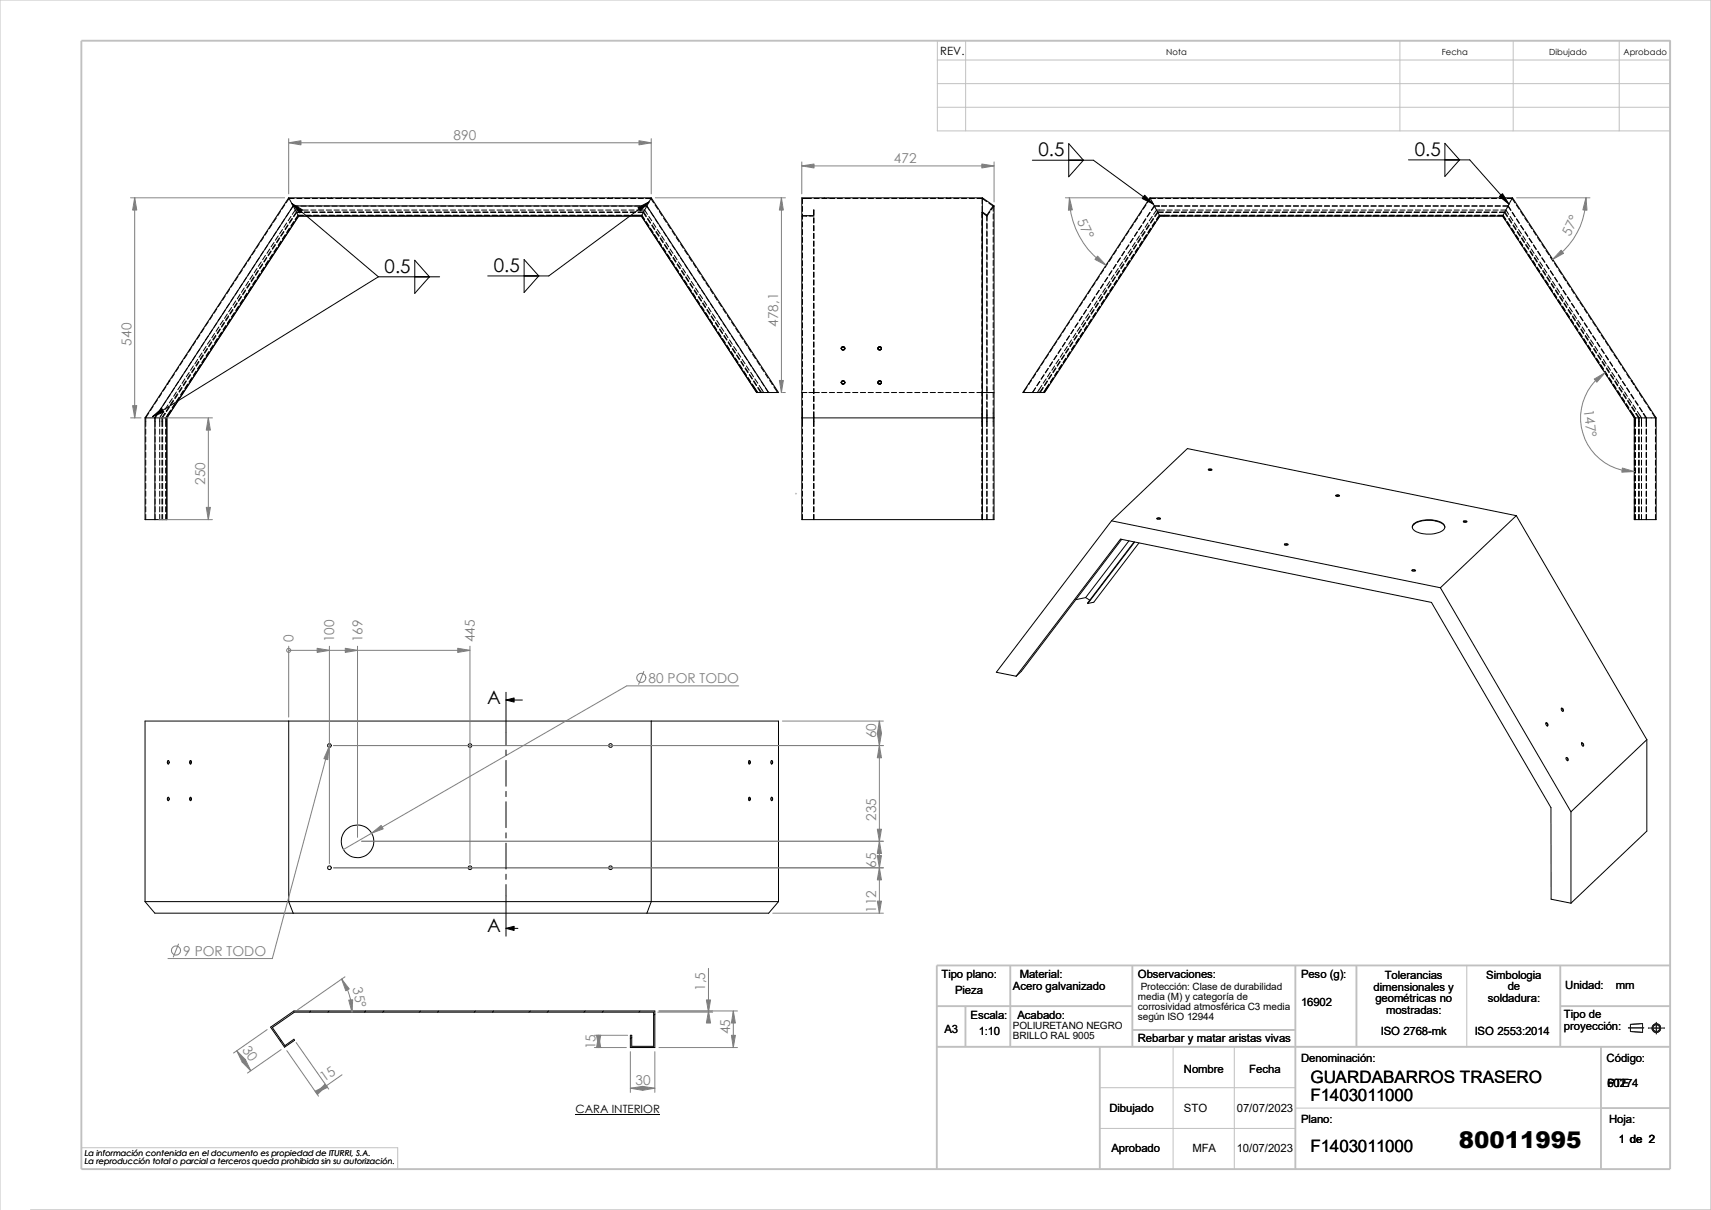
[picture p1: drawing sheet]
<svg xmlns="http://www.w3.org/2000/svg" width="420mm" height="297mm" viewBox="0 0 420 297" stroke-linecap="round" stroke-linejoin="round" font-family="sans-serif">
<defs><g id="words">
<text font-size="5.6" x="358.1" y="281.8">80011995</text>
<g font-size="4.6">
<text x="254.9" y="38.4">0.5</text>
<text x="347.3" y="38.3">0.5</text>
<text x="94.4" y="67">0.5</text>
<text x="121.2" y="66.8">0.5</text>
<text x="119.6" y="172.7">A</text>
<text x="119.6" y="228.8">A</text>
</g>
<g font-size="4.2">
<text x="321.7" y="265.9">GUARDABARROS TRASERO</text>
<text x="321.7" y="270.2">F1403011000</text>
<text x="321.7" y="282.8">F1403011000</text>
</g>
<text font-size="3.4" fill="#808080" x="264.3" y="54.3" transform="rotate(65 264.3 54.3)">57°</text>
<g font-size="3.3" fill="#808080">
<text x="111.3" y="34.4">890</text>
<text x="219.4" y="40">472</text>
<text x="385.4" y="58.1" transform="rotate(-64 385.4 58.1)">57°</text>
<text x="191" y="80.2" transform="rotate(-90 191 80.2)">478,1</text>
<text x="32.3" y="84.8" transform="rotate(-90 32.3 84.8)">540</text>
<text x="388.7" y="100.6" transform="rotate(83 388.7 100.6)">147°</text>
<text x="50.3" y="119.1" transform="rotate(-90 50.3 119.1)">250</text>
<text x="72.1" y="157.7" transform="rotate(-90 72.1 157.7)">0</text>
<text x="82" y="157.7" transform="rotate(-90 82 157.7)">100</text>
<text x="88.9" y="157.7" transform="rotate(-90 88.9 157.7)">169</text>
<text x="116.5" y="157.7" transform="rotate(-90 116.5 157.7)">445</text>
<text x="159.2" y="167.6">80 POR TODO</text>
<text x="215.1" y="181.2" transform="rotate(-90 215.1 181.2)">60</text>
<text x="215.1" y="201.5" transform="rotate(-90 215.1 201.5)">235</text>
<text x="215.1" y="213.1" transform="rotate(-90 215.1 213.1)">65</text>
<text x="215.1" y="224" transform="rotate(-90 215.1 224)">112</text>
<text x="45" y="234.6">9 POR TODO</text>
<text x="86.5" y="242.6" transform="rotate(77 86.5 242.6)">35°</text>
<text x="173.1" y="243.2" transform="rotate(-90 173.1 243.2)">1,5</text>
<text x="59.3" y="257.7" transform="rotate(55 59.3 257.7)">30</text>
<text x="146.1" y="257.6" transform="rotate(-90 146.1 257.6)">15</text>
<text x="179.2" y="253.9" transform="rotate(-90 179.2 253.9)">45</text>
<text x="79.6" y="265.6" transform="rotate(-35 79.6 265.6)">15</text>
<text x="156" y="266.4">30</text>
</g>
<g font-size="2.8">
<text x="230.8" y="13.6">REV.</text>
<text x="231.1" y="239.9">Tipo plano:</text>
<text x="250.3" y="239.9">Material:</text>
<text x="279.3" y="239.9">Observaciones:</text>
<text x="319.4" y="239.9">Peso (g):</text>
<text x="234.4" y="244.1">Pieza</text>
<text x="248.6" y="243">Acero galvanizado</text>
<text x="337.2" y="243.2">dimensionales y</text>
<text x="337.6" y="246">geométricas no</text>
<text x="339.9" y="240.3">Tolerancias</text>
<text x="364.8" y="240.2">Simbologia</text>
<text x="365.2" y="245.9">soldadura:</text>
<text x="370.1" y="243">de</text>
<text x="384.2" y="242.7">Unidad:</text>
<text x="396.6" y="242.7">mm</text>
<text x="238.3" y="250">Escala:</text>
<text x="249.7" y="250">Acabado:</text>
<text x="319.4" y="246.9">16902</text>
<text x="340.2" y="248.8">mostradas:</text>
<text x="383.9" y="250">Tipo de</text>
<text x="231.8" y="253.4">A3</text>
<text x="240.2" y="254">1:10</text>
<text x="279.3" y="255.7">Rebarbar y matar aristas vivas</text>
<text x="338.9" y="254">ISO 2768-mk</text>
<text x="362" y="254">ISO 2553:2014</text>
<text x="383.9" y="252.8">proyección:</text>
<text x="290.6" y="263.4">Nombre</text>
<text x="306.7" y="263.4">Fecha</text>
<text x="319.4" y="260.6">Denominación:</text>
<text x="394.4" y="260.6">Código:</text>
<text x="394.5" y="266.9">60274</text>
<text x="394.5" y="266.9">PTE</text>
<text x="141.3" y="273.3">CARA INTERIOR</text>
<text x="272.3" y="273">Dibujado</text>
<text x="290.6" y="273">STO</text>
<text x="303.6" y="273">07/07/2023</text>
<text x="319.4" y="275.8">Plano:</text>
<text x="395" y="275.8">Hoja:</text>
<text x="397.4" y="280.6">1 de 2</text>
<text x="272.8" y="282.8">Aprobado</text>
<text x="292.7" y="282.8">MFA</text>
<text x="303.6" y="282.8">10/07/2023</text>
</g>
<g font-size="2.5">
<text x="279.3" y="245.6">media (M) y categoría de</text>
<text x="280" y="243.1">Protección: Clase de durabilidad</text>
<text x="279.3" y="248">corrosividad atmosférica C3 media</text>
<text x="279.3" y="250.5">según ISO 12944</text>
<text x="248.6" y="252.6">POLIURETANO NEGRO</text>
<text x="248.6" y="255.1">BRILLO RAL 9005</text>
</g>
<g font-size="2.1">
<text x="286.2" y="13.6">Nota</text>
<text x="353.9" y="13.6">Fecha</text>
<text x="380.2" y="13.6">Dibujado</text>
<text x="398.5" y="13.6">Aprobado</text>
</g>
<g font-size="2">
<text x="20.8" y="283.8">La información contenida en el documento es propiedad de ITURRI, S.A.</text>
<text x="20.8" y="285.8">La reproducción total o parcial a terceros queda prohibida sin su autorización.</text>
</g>
</g></defs>
<g fill="none" stroke="#c0c0c0" stroke-width=".25">
<path d="M230.1 10h179.9v22.1h-179.9zM230.1 14.7h179.9M237 10v22.1M343.6 10v22.1M371.4 10v22.1M397.5 10v22.1M230.1 20.5h179.9M230.1 26.3h179.9M195.2 121.2h.3M195.4 121v.3M360 237v20M288 257v30"/>
<path d="M303 257v30M270 277h48M270 267h48M318 272h75M0 297v-297h419.9v297h-412.4M20 281.7h77.6v5.3"/>
</g>
<g fill="none" stroke="#c0c0c0" stroke-width=".47">
<path d="M20 10h390v277h-390zM248 237v20M278 237v20M318 237v50M333 237v20M383 237v20M410 237h-180v50M230 247h48M230 257h180M237 247v10M270 257v30M278 252.8h40"/>
<path d="M383 247h27M393 257v30M393 272h17"/>
</g>
<g fill="none" stroke="#191924" stroke-width=".25">
<path d="M399.7 252.3h3.8M400.2 251.5l3-.3v2.2l-3-.2zM404.6 252.3h4M406.6 251v2.8"/>
<circle cx="406.6" cy="252.4" r="1.07"/>
<circle cx="406.6" cy="252.4" r=".86"/>
</g>
<g fill="none" stroke="#000" stroke-width=".25">
<path d="M253.4 39.3h15l14.7 10.8M262.3 35.3l3.6 4-3.6 4.1zM345.7 39.2h15.1l9.6 10.9M354.7 35.2l3.6 4-3.6 4.1zM63.6 59.9l-.7 1M64.7 58.3l-.7 1.1M65.7 56.7l-.7 1M66.8 58.5l-.8 1.1M66.8 55.1l-.7 1M67.3 59.5l-.8 1.1M67.5 60l-.7 1M67.8 56.9l-.7 1.1"/>
<path d="M67.8 53.5l-.7 1.1M68.3 57.9l-.7 1.1M68.6 58.4l-.7 1M68.6 58.5l-.7 1.1M68.8 55.4l-.7 1M68.8 51.9l-.6 1.1M69 59.2l-.7 1M69 59.3l-.6 1M69.3 56.3l-.7 1.1M69.6 56.8l-.7 1.1M69.7 56.9l-.7 1.1M69.8 53.8l-.6 1"/>
<path d="M69.9 50.3l-.7 1.1M70 57.6l-.7 1.1M70.1 57.7l-.7 1.1M70.4 54.7l-.7 1.1M70.7 55.2l-.7 1.1M70.7 55.3l-.7 1.1M70.9 48.6h89M70.9 48.6l-35.3 54M70.9 48.6l1.1 1.9M70.9 52.2l-.7 1M71 56l-.6 1.1M71.1 56.1l-.7 1.1"/>
<path d="M71.4 53.1l-.7 1.1M71.6 50l21.3 17.9M71.7 53.6l-.7 1.1M71.8 53.7l-.7 1.1M72 50.5l1.3 2.5h84.1M72 50.6l-.8 1M72 50.5l-34 52.1v25M72.1 54.4l-.7 1.1M72.2 54.5l-.7 1M72.2 48.7h-1.2l-.8 1.1M72.9 48.7h1.2M73.3 53l-32.4 49.6"/>
<path d="M73.7 51.6h-1.2l-.7 1M74 52h-1.2l-.7 1.1M74.1 52.2h-1.3l-.7 1M74.4 51.6h1.2M74.4 52.8h-1.2l-.8 1.1M74.5 52.9h-1.3l-.7 1.1M74.7 52h1.2M74.7 52.2h1.3M74.8 48.7h1.2M75.1 52.8h1.2M75.1 52.9h1.3M76.3 51.6h1.3"/>
<path d="M76.6 52h1.3M76.6 52.2h1.3M76.7 48.7h1.2M77 52.8h1.2M77 52.9h1.3M78.2 51.6h1.3M78.5 52h1.3M78.5 52.2h1.3M78.6 48.7h1.2M78.9 52.8h1.2M79 52.9h1.2M80.1 51.6h1.3"/>
<path d="M80.4 52h1.3M80.4 48.6l.1 .1h1.2M80.4 52.2h1.3M80.8 52.8h1.2M80.9 52.9h1.2M81.3 48.6v.1M82 51.6h1.3M82.3 52h1.3M82.3 52.2h1.3M82.4 48.7h1.3M82.7 52.8h1.2M82.8 52.9h1.2"/>
<path d="M83.8 48.6v.1M83.9 51.6h1.3M84.2 52h1.3M84.2 52.2h1.3M84.3 48.7h1.3M84.6 52.8h1.3M84.7 52.9h1.2M85.8 51.6h1.3M86.1 52h1.3M86.1 52.2h1.3M86.2 48.7h1.3M86.5 52.8h1.3"/>
<path d="M86.6 52.9h1.2M87.7 51.6h1.3M88 52h1.3M88.1 52.2h1.2M88.1 48.7h1.3M88.4 52.8h1.3M88.5 52.9h1.2M89.6 51.6h1.3M89.9 52h1.3M90 52.2h1.2M90 48.7h1.3M90.3 52.8h1.3"/>
<path d="M90.4 52.9h1.3M91.5 51.6h1.3M91.8 48.6v.1M91.8 52h1.3M91.9 52.2h1.2M91.9 48.7h1.3M92.2 52.8h1.3M92.3 52.9h1.3M93.4 51.6h1.3M93.7 52h1.3M93.8 52.2h1.2M93.8 48.7h1.3"/>
<path d="M94.1 52.8h1.3M94.2 52.9h1.3M95.3 51.6h1.3M95.6 52h1.3M95.7 52.2h1.2M95.7 48.7h1.3M96 52.8h1.3M96.1 52.9h1.3M97.2 51.6h1.3M97.5 52h1.3M97.6 52.2h1.2M97.6 48.7h1.3"/>
<path d="M97.9 52.8h1.3M98 52.9h1.3M99.1 51.6h1.3M99.4 52h1.3M99.5 52.2h1.3M99.5 48.7h1.3M99.8 52.8h1.3M99.9 52.9h1.3M101 51.6h1.3M101.3 52h1.3M101.4 52.2h1.3M101.4 48.7h1.3"/>
<path d="M101.7 52.8h1.3M101.8 52.9h1.3M103 51.6h1.2M103.3 52h1.2M103.3 52.2h1.3M103.3 48.7h1.3M103.6 52.8h1.3M103.7 52.9h1.3M104.9 51.6h1.2M105.2 52h1.2M105.2 52.2h1.3M105.2 48.7h1.3"/>
<path d="M105.5 52.8h1.3M105.6 52.9h1.3M106.8 51.6h1.2M107.1 52h1.2M107.1 52.2h1.3M107.1 48.7h1.3M107.4 52.8h1.3M107.5 52.9h1.3M108.7 51.6h1.2M109 52h1.2M109 52.2h1.3M109.1 48.7h1.2"/>
<path d="M109.3 52.8h1.3M109.4 52.9h1.3M110.6 51.6h1.2M110.9 52h1.2M110.9 52.2h1.3M111 48.7h1.2M111.3 52.8h1.2M111.3 52.9h1.3M112.5 51.6h1.2M112.8 52h1.2M112.8 52.2h1.3M112.9 48.7h1.2"/>
<path d="M113.2 52.8h1.2M113.2 52.9h1.3M114.4 51.6h1.3M114.7 52h1.3M114.7 52.2h1.3M114.8 48.7h1.2M114.9 48.6v.1M115.1 52.8h1.2M115.1 52.9h1.3M115.8 48.6v.1M116.3 51.6h1.3M116.6 52h1.3"/>
<path d="M116.6 52.2h1.3M116.7 48.7h1.2M117 52.8h1.2M117.1 52.9h1.2M118.2 51.6h1.3M118.5 52h1.3M118.5 52.2h1.3M118.6 48.7h1.2M118.9 52.8h1.2M119 52.9h1.2M120.1 51.6h1.3M120.4 52h1.3"/>
<path d="M120.4 52.2h1.3M120.5 48.7h1.3M120.8 52.8h1.2M120.9 52.9h1.2M122 51.6h1.3M122.3 52h1.3M122.3 52.2h1.3M122.4 48.7h1.3M122.7 52.8h1.3M122.8 52.9h1.2M123.9 51.6h1.3M124.2 52h1.3"/>
<path d="M124.2 52.2h1.3M124.3 48.7h1.3M124.6 52.8h1.3M124.7 52.9h1.2M125.8 51.6h1.3M126.1 52h1.3M126.2 52.2h1.2M126.2 48.7h1.3M126.5 52.8h1.3M126.6 52.9h1.2M127.7 51.6h1.3M128 52h1.3"/>
<path d="M128.1 52.2h1.2M128.1 48.7h1.3M128.4 52.8h1.3M128.5 52.9h1.3M129.6 51.6h1.3M129.9 52h1.3M130 52.2h1.2M130 48.7h1.3M130.3 52.8h1.3M130.4 52.9h1.3M131.5 51.6h1.3M131.8 52h1.3"/>
<path d="M131.9 52.2h1.2M131.9 48.7h1.3M132.2 52.8h1.3M132.3 52.9h1.3M133.4 51.6h1.3M133.7 52h1.3M133.8 52.2h1.2M133.8 48.7h1.3M134.1 52.8h1.3M134.2 52.9h1.3M135.3 51.6h1.3M135.6 52h1.3"/>
<path d="M135.7 52.2h1.2M135.7 48.7h1.3M136 52.8h1.3M136.1 52.9h1.3M137.2 51.6h1.3M137.5 52h1.3M137.6 52.2h1.3M137.6 48.7h1.3M137.9 52.8h1.3M138 52.9h1.3M139.1 51.6h1.3M139.4 52h1.3"/>
<path d="M139.5 52.2h1.3M139.5 48.7h1.3M139.8 52.8h1.3M139.9 52.9h1.3M141.1 51.6h1.2M141.4 52h1.2M141.4 52.2h1.3M141.4 48.7h1.3M141.7 52.8h1.3M141.8 52.9h1.3M143 51.6h1.2M143.3 52h1.2"/>
<path d="M143.3 52.2h1.3M143.3 48.7h1.3M143.6 52.8h1.3M143.7 52.9h1.3M144.9 51.6h1.2M145.2 52h1.2M145.2 52.2h1.3M145.2 48.7h1.3M145.5 52.8h1.3M145.6 52.9h1.3M146.8 51.6h1.2M147.1 52h1.2"/>
<path d="M147.1 52.2h1.3M147.2 48.7h1.2M147.4 52.8h1.3M147.5 52.9h1.3M148.7 51.6h1.2M149 52h1.2M149 52.2h1.3M149.4 52.8h1.2M149.4 48.6v.1M149.4 52.9h1.3M150.3 48.6v.1h-1.2M150.6 51.6h1.2"/>
<path d="M150.9 52h1.2M150.9 52.2h1.3M151 48.7h1.2M151.3 52.8h1.2M151.3 52.9h1.3M152.5 51.6h1.3M152.8 52h1.3M152.8 52.2h1.3M152.9 48.7h1.2M153.2 52.8h1.2M153.2 52.9h1.3M154.4 51.6h1.3"/>
<path d="M154.7 52h1.3M154.7 52.2h1.3M154.8 48.7h1.2M155.1 52.8h2.5l.6 1.1M155.2 52.9h2.3l.7 1.1M156.3 51.6h1.9l.7 1M156.6 52h1.4l.7 1.1M156.6 52.2h1.3l.7 1M156.7 48.7h1.2M157.4 53l28.4 43.4M158.5 48.7h1.3l.6 1.1M158.5 54.5l.8 1"/>
<path d="M158.6 54.4l.7 1.1M158.7 50.6l.7 1M158.8 50.5l-1.4 2.5M158.8 50.5l29.9 45.9M158.8 50.5l-86.8 .1M158.9 53.7l.7 1.1M159 53.6l.7 1.1M159.3 53.1l.7 1.1M159.3 49.6l-24.6 18.1h-15M159.6 56.1l.7 1.1M159.6 56l.7 1.1M159.8 52.2l.7 1"/>
<path d="M159.9 48.6l31.2 47.8h-5.4M159.9 48.6l-1.1 1.9M160 55.3l.7 1.1M160.1 55.2l.6 1.1M160.3 54.7l.7 1.1M160.6 57.7l.7 1.1M160.7 57.6l.7 1.1M160.8 50.3l.7 1.1M160.8 53.8l.7 1M161 56.9l.7 1.1M161.1 56.8l.7 1.1M161.3 56.3l.8 1.1"/>
<path d="M161.7 59.3l.6 1M161.7 59.2l.7 1M161.8 55.4l.8 1M161.8 51.9l.7 1.1M162.1 58.5l.6 1.1M162.1 58.4l.7 1M162.4 57.9l.7 1.1M162.9 53.5l.7 1.1M162.9 56.9l.7 1.1M163.2 60l.7 1M163.4 59.5l.7 1.1M163.9 55.1l.7 1"/>
<path d="M164 58.5l.6 1.1M165 56.7l.7 1M166 58.3l.7 1.1M167 59.9l.7 1M196.8 53h1.3M197 52.9h1.2M197 50.6v1.3M197 52.5v1.3M197 54.4v1.3M197 56.3v1.3M197 58.3v1.2M198.4 52.9h1.3"/>
<path d="M198.5 53h1.3M199.2 48.7h-2.2v1.3M199.7 52.8v-1.2h.1v1.2M199.7 53.5v1.2M199.7 55.4v1.2M199.7 57.3v1.2M199.7 59.2v1.3M199.8 48.7h1.3M199.8 53.5v1.2M199.8 55.4v1.2M199.8 57.3v1.2M199.8 59.2v1.3"/>
<path d="M201.7 48.7h1.3M202.4 48.6v.1M203.3 48.6v.1M203.6 48.7h1.3M205.5 48.7h1.3M207.4 48.7h1.3M209.3 48.7h1.3M211.2 48.7h1.3M213.1 48.7h1.3M215.1 48.7h1.2M217 48.7h1.2M218.9 48.7h1.2"/>
<path d="M220.8 48.7h1.2M222.3 48.6v.1M222.7 48.7h1.2M224.6 48.7h1.2M226.5 48.7h1.3M228.4 48.7h1.3M230.3 48.6v.1h1.3M232.2 48.7h1.3M232.4 48.6v.1M233.3 48.6v.1M234.1 48.7h1.3M236 48.7h1.3"/>
<path d="M237.9 48.7h1.3M239.8 48.7h1.3l1.1 .8M241 52.2v1.2M241 54.1v1.2M241 56v1.2M241 57.9v1.2M241 59.8v1.2M241 52.2l.1-.2 1.1 .8M241 52.2l1.3 .8M241.1 48.6h-44.3v79h47.2v-77.1M241.1 48.6v79M241.1 48.6l2.9 1.9"/>
<path d="M242.2 52.8v1.3M242.2 54.7v1.3M242.2 56.6v1.3M242.2 58.5v1.3M242.3 53v1.3M242.3 54.9v1.3M242.3 56.9v1.2M242.3 58.8v1.2M242.7 49.9l1.1 .7v1.3M243 51.8l-.8 1M243 52l-.7 1M243.8 50.6l-.8 1"/>
<path d="M243.8 52.5v1.3M243.8 54.4v1.3M243.8 56.3v1.3M243.8 58.2v1.3M244 50.5l-.8 1.1M275 59.9l-.6 1M276.1 58.3l-.7 1.1M277.1 56.7l-.7 1M278.1 58.5l-.7 1.1 .7-1.1M278.2 55.1l-.7 1M278.6 59.5l-.6 1.1M278.9 60l-.7 1"/>
<path d="M279.1 56.9l-.6 1.1M279.2 56.9l-.7 1.1M279.2 53.5l-.7 1.1M279.7 57.9l-.7 1.1M280 58.4l-.7 1M280 58.5l-.6 1.1M280.2 55.3l-.7 1.1M280.2 51.9l-.6 1.1M280.2 55.4l-.7 1M280.4 59.2l-.7 1M280.4 59.3l-.7 1M280.5 59.4l-.7 1.1"/>
<path d="M280.8 56.3l-.8 1.1M281 56.8l-.7 1.1M281.1 56.9l-.7 1.1M281.2 53.7l-.6 1.1 .7-1M281.3 50.3l-.7 1.1M281.4 57.6l-.7 1.1M281.5 57.7l-.7 1.1M281.8 54.7l-.7 1.1M282 55.2l-.7 1.1M282.1 55.3l-.7 1.1M282.3 48.6h89M282.3 48.6l-31.2 47.8h5.3l28.3-43.4"/>
<path d="M282.3 52.1l-.7 1.1M282.3 48.6l.1 .1M282.3 52.2l-.7 1M282.4 48.7l-.8 1.1M282.4 48.7l1 1.9M282.4 48.7h1.2M282.4 56l-.6 1.1M282.5 56.1l-.7 1.1M282.6 56.2l-.7 1.1M282.8 53.1l-.7 1.1M283.1 53.6l-.7 1.1M283.2 53.7l-.8 1.1"/>
<path d="M283.4 50.6l.7 1.4M283.4 50.6l-.7 1M283.5 54.4l-.7 1.1M283.5 54.5l-.7 1M283.6 54.6l-.7 1.1M284.1 52l.1 .2M284.1 52h1.5M284.1 52l-.7 1.1M284.2 48.7h1.3M284.2 52.2l-.7 1M284.2 52.2l.5 .8M284.2 52.2h1.3"/>
<path d="M284.6 50.6l-1.3-.1-.7 1.1M284.7 53h84.2M284.7 53l-.7 1.1M285.8 51.6h-1.9l-.7 1M286.1 48.7h1.3M286.1 52.2h1.3M286.2 52h1.3M286.4 50.5l-1.3 .1M286.5 51.6h1.2M287 52.9h-2.4l-.7 1.1M287.1 52.8h-2.5l-.8 1.1M287.7 52.9h1.2"/>
<path d="M287.7 52.8h1.3M288 48.7h1.3M288 52.2h1.3M288.1 52h1.3M288.3 50.5l-1.3 .1M288.4 51.6h1.2M289.6 52.9h1.2M289.6 52.8h1.3M289.9 48.7h1.3M289.9 52.2h1.3M290 52h1.3M290.2 50.5l-1.3 .1"/>
<path d="M290.3 51.6h1.2M291.5 52.9h1.2M291.5 52.8h1.3M291.8 48.6v.1h1.3M291.8 52.2h1.3M291.9 52h1.3M292.1 50.5l-1.3 .1M292.2 51.6h1.3M292.7 48.6v.1M293.4 52.9h1.2M293.4 52.8h1.3M293.7 48.7h1.3"/>
<path d="M293.8 52.2h1.2M293.8 52h1.3M294 50.5l-1.3 .1M294.1 51.6h1.3M295.3 52.9h1.2M295.3 52.8h1.3M295.6 48.7h1.3M295.7 52.2h1.2M295.7 52h1.3M295.9 50.5l-1.3 .1M296 51.6h1.3M297.2 52.9h1.2"/>
<path d="M297.2 52.8h1.3M297.5 48.7h1.3M297.6 52.2h1.2M297.6 52h1.3M297.8 50.5l-1.3 .1M297.9 51.6h1.3M299.1 52.9h1.3M299.1 52.8h1.3M299.4 48.7h1.3M299.5 52.2h1.2M299.6 52h1.2M299.7 50.5l-1.3 .1"/>
<path d="M299.8 51.6h1.3M301 52.9h1.3M301 52.8h1.3M301.3 48.7h1.3M301.4 52.2h1.2M301.5 52h1.2M301.6 50.5l-1.3 .1M301.7 51.6h1.3M302.9 52.9h1.3M302.9 52.8h1.3M303.2 48.7h1.3M303.3 52.2h1.2"/>
<path d="M303.4 52h1.2M303.5 50.5l-1.3 .1M303.6 51.6h1.3M304.8 52.9h1.3M304.8 52.8h1.3M305.1 48.7h1.3M305.2 52.2h1.3M305.3 52h1.2M305.4 50.5l-1.3 .1M305.5 51.6h1.3M306.7 52.9h1.3M306.7 52.8h1.3"/>
<path d="M307 48.7h1.3M307.1 52.2h1.3M307.2 52h1.2M307.3 50.5l-1.3 .1M307.4 51.6h1.3M308.6 52.9h1.3M308.7 52.8h1.2M308.9 48.7h1.3M309 52.2h1.3M309.1 52h1.2M309.2 50.5l-1.3 .1M309.3 51.6h1.3"/>
<path d="M310.5 52.9h1.3M310.6 52.8h1.2M310.9 48.7h1.2M310.9 52.2h1.3M311 52h1.3M311.1 50.5l-1.3 .1M311.2 51.6h1.3M312.4 52.9h1.3M312.5 52.8h1.2M312.8 48.7h1.2M312.8 52.2h1.3M312.9 52h1.3"/>
<path d="M313.1 50.5l-1.4 .1M313.1 51.6h1.3M314.3 52.9h1.3M314.4 52.8h1.2M314.7 48.7h1.2M314.7 52.2h1.3M314.8 52h1.3M315 50.5l-1.4 .1M315 51.6h1.3M316.2 52.9h1.3M316.3 52.8h1.2M316.6 48.7h1.2"/>
<path d="M316.6 52.2h1.3M316.7 52h1.3M316.9 50.5l-1.3 .1M316.9 51.6h1.3M318.1 52.9h1.3M318.2 52.8h1.2M318.5 48.7h1.2M318.5 52.2h1.3M318.6 52h1.3M318.8 50.5l-1.3 .1M318.9 51.6h1.2M320 52.9h1.3"/>
<path d="M320.1 52.8h1.3M320.4 48.7h1.2M320.4 52.2h1.3M320.5 52h1.3M320.7 50.5l-1.3 .1M320.8 51.6h1.2M321.9 52.9h1.3M322 52.8h1.3M322.3 48.7h1.3M322.3 52.2h1.3M322.4 52h1.3M322.6 50.5l-1.3 .1"/>
<path d="M322.7 51.6h1.2M323.9 52.9h1.2M323.9 52.8h1.3M324.2 48.7h1.3M324.2 52.2h1.3M324.3 52h1.3M324.5 50.5l-1.3 .1M324.6 51.6h1.2M325.8 52.9h1.2M325.8 52.8h1.3M326.1 48.7h1.3M326.1 52.2h1.3"/>
<path d="M326.2 52h1.3M326.3 48.6v.1M326.4 50.5l-1.3 .1M326.5 51.6h1.2M327.2 48.6v.1M327.7 52.9h1.2M327.7 52.8h1.3M328 48.7h1.3M328 52.2h1.3M328.1 52h1.3M328.3 50.5l-1.3 .1M328.4 51.6h1.2"/>
<path d="M329.6 52.9h1.2M329.6 52.8h1.3M329.9 48.7h1.3M329.9 52.2h1.3M330 52h1.3M330.2 50.5l-1.3 .1M330.3 51.6h1.3M331.5 52.9h1.2M331.5 52.8h1.3M331.8 48.7h1.3M331.9 52.2h1.2M331.9 52h1.3"/>
<path d="M332.1 50.5l-1.3 .1M332.2 51.6h1.3M333.4 52.9h1.2M333.4 52.8h1.3M333.7 48.7h1.3M333.8 52.2h1.2M333.8 52h1.3M334 50.5l-1.3 .1M334.1 51.6h1.3M335.3 52.9h1.2M335.3 52.8h1.3M335.6 48.7h1.3"/>
<path d="M335.7 52.2h1.2M335.7 52h1.3M335.9 50.5l-1.3 .1M336 51.6h1.3M337.2 52.9h1.3M337.2 52.8h1.3M337.5 48.7h1.3M337.6 52.2h1.2M337.7 52h1.2M337.8 50.5l-1.3 .1M337.9 51.6h1.3M339.1 52.9h1.3"/>
<path d="M339.1 52.8h1.3M339.4 48.7h1.3M339.5 52.2h1.2M339.6 52h1.2M339.7 50.5l-1.3 .1M339.8 51.6h1.3M341 52.9h1.3M341 52.8h1.3M341.3 48.7h1.3M341.4 52.2h1.2M341.5 52h1.2M341.6 50.5l-1.3 .1"/>
<path d="M341.7 51.6h1.3M342.9 52.9h1.3M342.9 52.8h1.3M343.2 48.7h1.3M343.3 52.2h1.3M343.4 52h1.2M343.5 50.5l-1.3 .1M343.6 51.6h1.3M344.8 52.9h1.3M344.8 52.8h1.3M345.1 48.7h1.3M345.2 52.2h1.3"/>
<path d="M345.3 52h1.2M345.4 50.5l-1.3 .1M345.5 51.6h1.3M346.7 52.9h1.3M346.8 52.8h1.2M347 48.7h1.3M347.1 52.2h1.3M347.2 52h1.2M347.3 50.5l-1.3 .1M347.4 51.6h1.3M348.6 52.9h1.3M348.7 52.8h1.2"/>
<path d="M349 48.7h1.2M349 52.2h1.3M349.1 52h1.3M349.2 50.5l-1.3 .1M349.3 51.6h1.3M350.4 48.6v.1M350.5 52.9h1.3M350.6 52.8h1.2M350.9 48.7h1.2M350.9 52.2h1.3M351 52h1.3M351.2 50.5l-1.4 .1"/>
<path d="M351.2 51.6h1.3M352.4 52.9h1.3M352.5 52.8h1.2M352.8 48.7h1.2M352.8 52.2h1.3M352.9 52h1.3M353.1 50.5l-1.4 .1M353.1 51.6h1.3M354.3 52.9h1.3M354.4 52.8h1.2M354.7 48.7h1.2M354.7 52.2h1.3"/>
<path d="M354.8 52h1.3M355 50.5l-1.3 .1M355 51.6h1.3M356.2 52.9h1.3M356.3 52.8h1.2M356.6 48.7h1.2M356.6 52.2h1.3M356.7 52h1.3M356.9 50.5l-1.3 .1M357 51.6h1.2M358.1 52.9h1.3M358.2 52.8h1.3"/>
<path d="M358.4 48.6v.1M358.5 48.7h1.2M358.5 52.2h1.3M358.6 52h1.3M358.8 50.5l-1.3 .1M358.9 51.6h1.2M360 52.9h1.3M360.1 52.8h1.3M360.4 48.7h1.3M360.4 52.2h1.3M360.5 52h1.3M360.7 50.5l-1.3 .1"/>
<path d="M360.8 51.6h1.2M360.8 48.6v.1M361.7 48.6v.1M362 52.9h1.2M362 52.8h1.3M362.3 48.7h1.3M362.3 52.2h1.3M362.4 52h1.3M362.6 50.5l-1.3 .1M362.7 51.6h1.2M363.9 52.9h1.2M363.9 52.8h1.3"/>
<path d="M364.2 48.7h1.3M364.2 52.2h1.3M364.3 52h1.3M364.5 50.5l-1.3 .1M364.6 51.6h1.2M365.8 52.9h1.2M365.8 52.8h1.3M366.1 48.7h1.3M366.1 52.2h1.3M366.2 52h1.3M366.4 50.5l-1.3 .1M366.5 51.6h1.2"/>
<path d="M367.7 52.9h1.2l.7 1.1M367.7 52.8h1.3l.7 1.1M368 48.7h1.3M368 52.2h1.3M368.1 52h1.3M368.3 50.5l-1.3 .1M368.4 51.6h1.3l.6 1M368.9 53l.6 1.1M368.9 53l32.3 49.6v25h5.3v-25M368.9 50.6l1.3-.1 .7 1.1M369.3 52.2l-.4 .8M369.3 52.2l.7 1"/>
<path d="M369.4 52l.7 1.1M369.4 52l-.1 .2M369.9 54.6l.7 1.1M369.9 48.7h1.3M370 54.5l.6 1M370 54.4l.7 1.1M370.2 50.6l.6 1M370.2 50.6l-.8 1.4M370.3 53.7l.7 1.1M370.4 53.6l.7 1.1M370.7 53.1l.6 1.1M370.9 56.2l.7 1.1"/>
<path d="M371 56.1l.7 1.1M371.1 56l.6 1.1M371.2 48.7l-1 1.9M371.2 48.7l.7 1.1M371.2 52.1l.7 1.1M371.3 48.6l-.1 .1M371.3 48.6l35.2 54M371.4 55.3l.7 1.1M371.5 55.2l.7 1.1M371.7 54.7l.7 1.1M371.9 57.8l.8 1.1M372 57.7l.7 1.1"/>
<path d="M372.1 57.6l.7 1.1M372.2 50.3l.7 1.1M372.2 53.8l.7 1M372.3 53.7l.7 1.1M372.4 56.9l.7 1.1M372.5 56.8l.7 1.1M372.7 56.3l.8 1.1M373 59.4l.7 1.1M373.1 59.3l.7 1M373.1 59.2l.7 1M373.3 51.9l.6 1.1M373.3 55.4l.7 1"/>
<path d="M373.3 55.3l.7 1.1M373.5 58.5l.6 1.1M373.5 58.4l.7 1M373.8 57.9l.7 1.1M374.3 53.5l.7 1.1M374.3 56.9l.7 1.1M374.4 56.9l.6 1.1M374.6 60l.7 1M374.8 59.5l.7 1.1M375.3 55.1l.7 1M375.3 58.5l.7 1.1M375.4 58.5l.7 1.1"/>
<path d="M376.4 56.7l.7 1M377.4 58.3l.7 1.1M378.5 59.9l.6 1M51.1 79l-.7 1.1M52.2 77.4l-.7 1.1M53.2 79.3l-.7 1M53.2 75.8l-.7 1.1M54.3 77.7l-.7 1M54.3 74.2l-.7 1.1M54.8 78.7l-.7 1M55 79.1l-.6 1.1M55.1 79.2l-.7 1.1"/>
<path d="M55.3 76.1l-.7 1.1M55.3 72.6l-.7 1.1M55.4 79.9l-.7 1.1M55.8 77.1l-.7 1M56.1 77.5l-.7 1.1M56.1 77.7l-.6 1M56.3 74.5l-.7 1.1M56.3 71l-.6 1.1M56.5 78.3l-.7 1.1M56.6 78.4l-.8 1.1M56.9 75.5l-.8 1M57.1 75.9l-.7 1.1"/>
<path d="M57.2 76.1l-.7 1M57.4 72.9l-.7 1.1M57.4 69.4l-.7 1.1M57.5 76.8l-.7 1M57.6 76.8l-.7 1.1M57.9 73.9l-.7 1M58.2 74.3l-.7 1.1M58.2 74.5l-.7 1M58.4 71.3l-.7 1.1M58.4 67.9l-.7 1M58.5 75.1l-.6 1.1M58.6 75.2l-.6 1.1"/>
<path d="M58.9 72.3l-.6 1.1M59.2 72.7l-.7 1.1M59.3 72.9l-.8 1.1M59.4 69.7l-.6 1.1M59.5 66.3l-.7 1M59.6 73.5l-.7 1.1M59.7 73.6l-.7 1.1M59.9 70.7l-.6 1.1M60.2 71.2l-.6 1M60.3 71.3l-.7 1M60.5 68.1l-.7 1.1M60.5 64.6l-.7 1.1"/>
<path d="M60.6 72l-.7 1M60.7 72.1l-.7 1M61 69.1l-.7 1M61.3 69.6l-.7 1M61.3 69.7l-.6 1M61.6 63.1l-.7 1M61.7 70.4l-.7 1M61.8 70.4l-.8 1.1M62.1 67.5l-.8 1.1M62.3 67.9l-.7 1.1M62.4 68.1l-.7 1.1M62.6 64.9l-.7 1.1"/>
<path d="M62.6 61.5l-.7 1M62.7 68.7l-.7 1.1M62.8 68.8l-.7 1.1M63.1 65.9l-.7 1.1M63.4 66.4l-.7 1M63.4 66.5l-.7 1.1M63.6 63.3l-.7 1.1M63.8 67.2l-.7 1M63.8 67.3l-.6 1M64.1 64.3l-.7 1.1M64.4 64.8l-.7 1M64.5 64.9l-.7 1.1"/>
<path d="M64.6 61.7l-.6 1.1M64.8 65.6l-.7 1M64.9 65.7l-.7 1M65.2 62.7l-.7 1.1M65.4 63.2l-.6 1M65.5 63.3l-.7 1M65.7 60.2l-.7 1M65.8 64l-.6 1M65.9 64.1l-.7 1M66.2 61.1l-.7 1.1M66.5 61.6l-.7 1.1M66.5 61.7l-.6 1.1"/>
<path d="M66.9 62.4l-.7 1.1M67 62.5l-.7 1M67.6 60.1l-.7 1.1M67.9 60.8l-.7 1M68 60.9l-.7 1M92.9 67.9h15M92.9 67.9l-55.5 34.4M101.8 63.9l3.6 4-3.6 4.1zM128.7 63.7l3.5 4-3.5 4.1zM162.7 60.9l.7 1M162.8 60.8l.6 1M163.1 60.1l.7 1.1"/>
<path d="M163.7 62.5l.8 1M163.8 62.4l.7 1.1M164.1 61.7l.7 1.1M164.2 61.6l.7 1.1M164.5 61.1l.7 1.1M164.8 64.1l.7 1M164.8 64l.7 1M165 60.2l.7 1M165.2 63.3l.7 1M165.3 63.2l.6 1M165.5 62.7l.7 1.1M165.8 65.7l.7 1"/>
<path d="M165.9 65.6l.7 1M166 61.7l.7 1.1M166.2 64.9l.7 1.1M166.3 64.8l.7 1M166.5 64.3l.8 1.1M166.9 67.3l.7 1M166.9 67.1l.7 1.1M167 63.3l.8 1.1M167.3 66.5l.6 1.1M167.3 66.4l.7 1M167.6 65.9l.7 1.1M167.9 68.8l.7 1.1"/>
<path d="M168 68.7l.7 1.1M168.1 61.5l.7 1M168.1 64.9l.7 1.1M168.3 68.1l.7 1M168.4 67.9l.7 1.1M168.7 67.5l.6 1M169 70.4l.7 1.1M169 70.4l.7 1M169.1 63.1l.7 1M169.2 66.5l.6 1.1M169.3 69.7l.8 1M169.4 69.6l.7 1"/>
<path d="M169.7 69.1l.7 1M170 72.1l.7 1M170.1 71.9l.6 1.1M170.2 68.1l.7 1.1M170.2 64.6l.7 1.1M170.4 71.3l.7 1M170.5 71.2l.7 1M170.7 70.7l.7 1.1M171 73.6l.7 1.1M171.1 73.5l.7 1.1M171.2 66.3l.7 1M171.2 69.7l.7 1.1"/>
<path d="M171.4 72.9l.7 1M171.5 72.7l.7 1.1M171.7 72.3l.8 1M172.1 75.2l.7 1.1M172.1 75.1l.7 1.1M172.3 71.3l.7 1M172.3 67.9l.6 1M172.5 74.5l.6 1M172.6 74.3l.6 1.1M172.8 73.9l.7 1M173.1 76.8l.7 1.1M173.2 76.7l.7 1.1"/>
<path d="M173.3 69.4l.7 1.1M173.3 72.9l.7 1.1M173.5 76.1l.7 1M173.6 75.9l.7 1.1M173.9 75.5l.6 1M174.2 78.4l.7 1.1M174.2 78.3l.7 1.1M174.3 71l.7 1.1M174.4 74.5l.6 1.1M174.5 77.6l.8 1.1M174.6 77.6l.7 1M174.9 77l.7 1.1"/>
<path d="M175.3 79.9l.6 1.1M175.4 76.1l.7 1M175.4 72.6l.7 1.1M175.6 79.2l.7 1.1M175.6 79.1l.8 1.1M175.9 78.7l.7 1M176.4 74.2l.7 1.1M176.4 77.7l.7 1M177.5 79.3l.7 1M177.5 75.8l.6 1.1M178.5 77.4l.7 1.1M179.5 79l.8 1.1"/>
<path d="M197 60.2v1.2M197 62.1v1.2M197 64v1.2M197 65.9v1.2M197 67.8v1.2M197 69.7v1.3M197 71.6v1.3M197 73.5v1.3M197 75.4v1.3M197 77.3v1.3M197 79.2v1.3M199.7 61.1v1.3"/>
<path d="M199.7 63v1.3M199.7 64.9v1.3M199.7 66.8v1.3M199.7 68.7v1.3M199.7 70.6v1.3M199.7 72.5v1.3M199.7 74.4v1.3M199.7 76.3v1.3M199.7 78.2v1.3M199.8 61.1v1.3M199.8 63v1.3M199.8 64.9v1.3"/>
<path d="M199.8 66.8v1.3M199.8 68.7v1.3M199.8 70.6v1.3M199.8 72.5v1.3M199.8 74.4v1.3M199.8 76.3v1.3M199.8 78.2v1.3M241 61.7v1.2M241 63.6v1.3M241 65.5v1.3M241 67.4v1.3M241 69.3v1.3"/>
<path d="M241 71.2v1.3M241 73.1v1.3M241 75v1.3M241 76.9v1.3M241 78.8v1.3M242.2 60.5v1.2M242.2 62.4v1.2M242.2 64.3v1.2M242.2 66.2v1.2M242.2 68.1v1.2M242.2 70v1.2M242.2 71.9v1.3"/>
<path d="M242.2 73.8v1.3M242.2 75.7v1.3M242.2 77.6v1.3M242.2 79.5v1.3M242.3 60.7v1.2M242.3 62.6v1.2M242.3 64.5v1.2M242.3 66.4v1.2M242.3 68.3v1.3M242.3 70.2v1.3M242.3 72.1v1.3M242.3 74v1.3"/>
<path d="M242.3 75.9v1.3M242.3 77.8v1.3M242.3 79.7v1.3M243.8 60.1v1.3M243.8 62v1.3M243.8 63.9v1.3M243.8 65.8v1.3M243.8 67.7v1.3M243.8 69.6v1.3M243.8 71.5v1.3M243.8 73.4v1.3M243.8 75.4v1.2"/>
<path d="M243.8 77.3v1.2M243.8 79.2v1.2M262.6 79l-.8 1.1M263.6 77.4l-.7 1.1M264.6 79.2l-.7 1.1M264.6 75.8l-.7 1.1M264.6 79.3l-.7 1M265.6 77.6l-.7 1.1M265.6 77.7l-.6 1M265.7 74.2l-.7 1.1M266.1 78.7l-.6 1M266.4 79.1l-.7 1.1"/>
<path d="M266.5 79.2l-.7 1.1M266.7 76l-.7 1.1 .7-1M266.7 72.6l-.7 1.1M266.8 79.9l-.7 1.1M267.2 77l-.7 1.1M267.5 77.6l-.7 1M267.5 77.6l-.7 1.1M267.7 74.5l-.7 1.1M267.7 74.5l-.7 1M267.8 71l-.7 1.1M267.9 78.3l-.7 1.1M267.9 78.4l-.7 1.1"/>
<path d="M268 78.5l-.7 1.1M268.2 75.5l-.7 1M268.5 75.9l-.7 1.1M268.6 76.1l-.7 1M268.7 72.9l-.6 1M268.8 72.9l-.7 1.1M268.8 69.4l-.7 1.1M268.9 76.8l-.7 1M268.9 76.8l-.6 1.1M269 76.9l-.6 1.1M269.3 73.9l-.7 1M269.5 74.3l-.6 1.1"/>
<path d="M269.6 74.5l-.7 1M269.8 71.2l-.7 1.1 .7-1M269.8 67.9l-.6 1M270 75.1l-.7 1.1M270 75.2l-.7 1.1M270.1 75.4l-.7 1M270.3 72.3l-.7 1M270.6 72.7l-.7 1.1M270.7 72.9l-.7 1M270.8 69.7l-.7 1M270.8 69.7l-.6 1.1M270.9 66.3l-.7 1"/>
<path d="M271 73.5l-.7 1.1M271.1 73.6l-.8 1.1M271.1 73.7l-.7 1.1M271.4 70.7l-.7 1.1M271.6 71.2l-.7 1M271.7 71.3l-.7 1M271.9 68.1l-.7 1 .7-1M271.9 64.6l-.7 1.1M272 72l-.6 1M272.1 72.1l-.7 1M272.2 72.1l-.7 1.1M272.4 69.1l-.7 1"/>
<path d="M272.7 69.6l-.7 1M272.8 69.7l-.8 1M272.9 66.5l-.7 1M272.9 66.5l-.7 1.1M273 63.1l-.7 1M273.1 70.4l-.7 1M273.1 70.4l-.7 1.1M273.2 70.6l-.7 1M273.4 67.5l-.6 1M273.7 67.9l-.7 1.1M273.8 68.1l-.7 1M273.9 64.9l-.6 1.1"/>
<path d="M274 64.9l-.7 1.1M274 61.5l-.7 1M274.2 68.7l-.8 1.1M274.2 68.8l-.7 1.1M274.2 69l-.6 1M274.5 65.9l-.7 1.1M274.7 66.4l-.6 1M274.8 66.5l-.6 1.1M275 63.3l-.7 1.1 .7-1.1M275.2 67.2l-.7 1M275.2 67.3l-.7 1M275.3 67.4l-.7 1.1"/>
<path d="M275.5 64.3l-.7 1.1M275.8 64.8l-.7 1M275.9 64.9l-.7 1.1M276 61.7l-.7 1M276.1 61.7l-.7 1.1M276.2 65.6l-.7 1M276.3 65.7l-.8 1M276.3 65.8l-.7 1M276.6 62.7l-.7 1.1M276.8 63.2l-.7 1M276.9 63.3l-.7 1M277.1 60.1l-.7 1.1"/>
<path d="M277.1 60.2l-.7 1M277.2 64l-.6 1M277.3 64.1l-.7 1M277.4 64.2l-.7 1M277.6 61.1l-.7 1.1M277.9 61.6l-.7 1.1M278 61.7l-.8 1.1M278.3 62.4l-.7 1.1M278.3 62.5l-.7 1M278.4 62.6l-.7 1.1M279 60.1l-.7 1.1M279.4 60.9l-.7 1"/>
<path d="M279.4 60.8l-.8 1M279.4 61l-.6 1.1M374.1 61l.6 1.1M374.1 60.9l.7 1M374.1 60.8l.8 1M374.5 60.1l.7 1.1M375.1 62.6l.7 1.1M375.2 62.5l.6 1M375.2 62.4l.7 1.1M375.5 61.7l.7 1.1M375.6 61.6l.7 1.1M375.9 61.1l.7 1.1"/>
<path d="M376.1 64.2l.7 1M376.2 64.1l.7 1M376.3 64l.6 1M376.4 60.2l.7 1M376.4 60.1l.7 1.1M376.6 63.3l.7 1M376.7 63.2l.7 1M376.9 62.7l.7 1.1M377.1 65.8l.8 1M377.2 65.7l.8 1M377.3 65.6l.7 1M377.4 61.7l.7 1.1"/>
<path d="M377.5 61.7l.7 1M377.6 64.9l.7 1.1M377.7 64.8l.7 1M378 64.3l.7 1.1M378.2 67.4l.7 1.1M378.3 67.3l.7 1M378.3 67.2l.7 1M378.5 63.3l.7 1.1M378.7 66.5l.6 1.1M378.8 66.4l.6 1M379 65.9l.7 1.1M379.3 69l.6 1"/>
<path d="M379.3 68.8l.7 1.1M379.3 68.7l.8 1.1M379.5 61.5l.7 1M379.5 64.9l.7 1.1M379.7 68.1l.7 1.1M379.8 67.9l.7 1.1M380 67.5l.7 1.1M380.3 70.6l.7 1M380.4 70.4l.6 1.1M380.4 70.4l.7 1M380.5 63.1l.7 1M380.5 66.5l.8 1.1"/>
<path d="M380.6 66.5l.7 1M380.7 69.7l.7 1M380.8 69.6l.7 1M381.1 69.1l.7 1M381.3 72.2l.7 1M381.4 72.1l.7 1M381.5 72l.6 1M381.6 64.6l.7 1.1M381.6 68.1l.7 1.1M381.6 68.1l.7 1M381.8 71.3l.7 1M381.9 71.2l.7 1"/>
<path d="M382.1 70.7l.7 1.1M382.4 73.7l.7 1.1M382.4 73.7l.7 1M382.5 73.5l.7 1.1M382.6 66.3l.7 1M382.7 69.7l.6 1.1-.6-1.1M382.8 72.9l.7 1.1M382.9 72.7l.7 1.1M383.2 72.3l.6 1.1M383.4 75.4l.7 1M383.5 75.2l.7 1.1M383.5 75.1l.7 1.1"/>
<path d="M383.7 67.9l.6 1M383.7 71.3l.6 1.1M383.7 71.2l.7 1.1M383.9 74.5l.7 1M384 74.3l.6 1.1M384.2 73.9l.7 1M384.5 77l.6 1M384.5 76.8l.7 1.1M384.6 76.8l.7 1M384.7 69.4l.7 1.1M384.7 72.9l.7 1.1M384.8 72.9l.6 1"/>
<path d="M384.9 76.1l.7 1M385 75.9l.7 1.1M385.2 75.5l.8 1M385.5 78.5l.7 1.1M385.6 78.4l.6 1.1M385.6 78.3l.7 1.1M385.7 71l.7 1.1M385.8 74.5l.7 1.1-.8-1.1M386 77.7l.6 1M386 77.6l.7 1M386.3 77.1l.7 1M386.7 79.9l.6 1.1"/>
<path d="M386.8 72.6l.7 1.1M386.8 76.1l.7 1.1M386.8 76l.7 1.1M387 79.2l.7 1.1M387.1 79.1l.7 1.1M387.3 78.7l.7 1M387.8 74.2l.7 1.1M387.8 77.7l.7 1M387.9 77.6l.7 1.1M388.9 75.8l.7 1.1M388.9 79.3l.7 1M388.9 79.2l.7 1.1"/>
<path d="M389.9 77.4l.7 1.1M390.9 79l.8 1.1M37.6 99.7l-.7 1.1M38.7 98.1l-.8 1.1M39.7 96.6l-.7 1M40.7 98.4l-.7 1.1M40.7 95l-.7 1M41.1 94.2l.1 .1M41.2 99.4l-.6 1.1M41.5 99.9l-.7 1M41.5 93.5l.2 .1M41.6 100l-.7 1"/>
<path d="M41.7 93.3l-.6 1.1M41.8 96.9l-.7 1M42.3 97.8l-.7 1.1M42.5 98.3l-.7 1M42.6 98.4l-.7 1.1M42.8 95.3l-.7 1M42.8 91.8l-.7 1M42.9 99.1l-.7 1M43 99.1l-.7 1.1M43.3 96.2l-.7 1.1M43.6 96.6l-.7 1.1M43.6 96.8l-.6 1.1"/>
<path d="M43.9 93.6l-.8 1.1M43.9 90.2l-.8 1M44 97.5l-.7 1.1M44.1 97.5l-.8 1.1M44.4 94.6l-.8 1.1M44.6 95.1l-.7 1M44.7 95.2l-.7 1.1M44.9 92l-.7 1.1M44.9 88.6l-.7 1M45 95.9l-.7 1M45.1 96l-.7 1M45.4 93l-.7 1.1"/>
<path d="M45.7 93.5l-.7 1M45.7 93.6l-.7 1.1M45.9 90.5l-.7 1M45.9 87l-.7 1.1M46.1 94.3l-.7 1M46.1 94.4l-.7 1M46.4 93.8l.7-1.1-.6 1.2M46.4 91.4l-.7 1.1M46.5 85.8l.2 .1M46.7 91.9l-.7 1M46.8 92l-.7 1.1M46.9 88.9l-.6 1"/>
<path d="M46.9 85.4l-.6 1M47 85.1l.1 .1M47.5 89.8l-.7 1.1M47.8 90.3l-.8 1.1M47.8 90.4l-.7 1.1M48 87.2l-.7 1.1M48 83.8l-.7 1M48.1 91.1l-.6 1.1M48.2 91.2l-.7 1M48.5 88.2l-.7 1.1M48.8 88.7l-.7 1M48.9 88.8l-.7 1.1"/>
<path d="M49.1 85.7l-.8 1M49.1 82.2l-.8 1.1M49.2 89.5l-.7 1.1M49.3 89.6l-.7 1M49.6 86.7l-.7 1M49.8 87.1l-.7 1M49.9 87.2l-.7 1.1M50.1 84.1l-.7 1M50.1 80.6l-.7 1.1M50.2 87.9l-.7 1.1M50.3 88l-.7 1.1M50.6 85l-.7 1.1"/>
<path d="M50.9 85.5l-.7 1.1M50.9 85.6l-.7 1.1M51.1 82.5l-.7 1M51.3 86.3l-.7 1.1M51.4 86.4l-.8 1.1M51.6 83.4l-.7 1.1M51.9 83.9l-.7 1.1M52 84l-.7 1.1M52.2 80.9l-.7 1.1M52.3 84.7l-.7 1.1M52.4 84.8l-.7 1.1M52.7 81.9l-.7 1"/>
<path d="M53 82.3l-.8 1.1M53 82.5l-.7 1M53.3 83.1l-.6 1.1M53.4 83.2l-.7 1M53.7 80.3l-.7 1M54 80.7l-.7 1.1M54.1 80.9l-.7 1M54.4 81.5l-.7 1.1M54.5 81.6l-.7 1.1M55.5 80l-.7 1.1M175.2 80l.7 1.1M176.2 81.6l.8 1.1"/>
<path d="M176.3 81.5l.7 1.1M176.6 80.9l.7 1M176.7 80.7l.7 1.1M177 80.3l.7 1M177.3 83.2l.7 1M177.3 83.1l.8 1.1M177.7 82.4l.7 1.1M177.8 82.3l.6 1.1M178 81.8l.7 1.1M178.4 84.8l.6 1.1M178.4 84.7l.7 1.1M178.5 80.9l.7 1"/>
<path d="M178.7 84l.7 1.1M178.8 83.9l.7 1.1M179.1 83.4l.6 1.1M179.4 86.4l.7 1.1M179.5 86.3l.6 1.1M179.6 82.5l.7 1M179.7 85.6l.8 1.1M179.8 85.5l.7 1.1M180.1 85l.7 1.1M180.4 88l.7 1.1M180.5 87.9l.7 1M180.6 84.1l.7 1"/>
<path d="M180.6 80.6l.7 1.1M180.8 87.2l.7 1.1M180.8 87.1l.8 1.1M181.1 86.6l.7 1.1M181.4 89.6l.8 1M181.5 89.5l.7 1.1M181.6 82.2l.7 1.1M181.7 85.6l.6 1.1M181.9 88.8l.6 1.1M181.9 88.7l.7 1M182.2 88.2l.7 1.1M182.5 91.2l.7 1"/>
<path d="M182.5 91.1l.8 1.1M182.7 87.2l.7 1.1M182.7 83.8l.6 1M182.9 90.4l.7 1.1M183 90.3l.6 1.1M183.2 89.8l.7 1.1M183.6 92.8l.6 1.1M183.6 92.7l.7 1M183.7 88.9l.7 1M183.7 85.4l.7 1M183.7 85.1l-.1 .1M183.9 92l.7 1"/>
<path d="M184 91.9l.7 1.1M184.2 85.8l-.1 .1M184.3 91.4l.7 1.1M184.6 94.4l1.2 2M184.7 94.3l1.3 2M184.7 87l.8 1.1M184.8 90.4l.7 1.1M185 93.6l.7 1.1M185 93.5l.7 1.1M185.3 93l.7 1.1M185.8 92l.7 1.1M185.8 88.6l.7 1"/>
<path d="M186 95.2l.7 1.2M186.1 95.1l.8 1.3M186.4 94.6l1.1 1.8M186.8 90.2l.7 1M186.9 93.6l.6 1.1M187.9 95.2l.7 1.1M187.9 91.8l.7 1M188.6 96.3h.1M188.9 93.3l.7 1.1M189.2 93.5l-.1 .1M189.7 94.2l-.2 .1M189.9 95l.9 1.3"/>
<path d="M196.8 96.4h1.3M197 81.1v1.3M197 83v1.3M197 84.9v1.3M197 86.8v1.3M197 88.7v1.3M197 90.6v1.3M197 92.5v1.3M197 94.4v1.3M197 96.4v1.2M197 98.3v1.2M198.5 96.4h2.6"/>
<path d="M199.7 80.1v1.3M199.7 82v1.3M199.7 83.9v1.3M199.7 85.9v1.2M199.7 87.8v1.2M199.7 89.7v1.2M199.7 91.6v1.2M199.7 93.5v1.2M199.7 95.4v1.2M199.7 97.3v1.3M199.7 99.2v1.3M199.8 80.1v1.3"/>
<path d="M199.8 82v1.3M199.8 83.9v1.3M199.8 85.9v1.2M199.8 87.8v1.2M199.8 89.7v1.2M199.8 91.6v1.2M199.8 93.5v1.2M199.8 95.4v1.2M199.8 97.3v1.3M199.8 99.2v1.3M201.7 96.4h1.2M203.6 96.4h1.3"/>
<path d="M205.5 96.4h1.3M206.5 93.8l.4-.3 .3 .1 .1 .5-.2 .2M206.5 93.8h.1M206.5 93.9l.1 .2M206.6 94.1l.2 .2M206.8 94.3h.3M206.9 85.2l.4 .2M206.9 93.6l.5 .3M207.3 94.1l-.2 .2M207.3 85.4v.3a.45 .45 0 0 1-.5 .2 .45 .45 0 0 1-.3-.5l.3-.3h.3l.2 .4M207.4 96.4h1.3M209.3 96.4h1.3"/>
<path d="M211.2 96.4h1.3M213.1 96.4h1.3M215 96.4h1.3M215.5 93.8l.5-.3 .4 .4M215.5 93.8h.1M215.5 93.9l.1 .2M215.6 85.3l.5-.2a.4 .4 0 0 1 .3 .4 .4 .4 0 0 1-.3 .4l-.6-.2zM215.6 94.1l.2 .2M215.8 94.3h.3M215.9 93.6l.5 .2-.1 .3M215.9 85.2l.3 .1M216.2 85.3l.2 .2"/>
<path d="M216.3 94.1l-.2 .2M216.9 96.4h1.3M218.8 96.4h1.3M220.7 96.4h1.3M222.6 96.4h1.3M224.5 96.4h1.3M226.4 96.4h1.3M228.3 96.4h1.3M230.3 96.4h1.2M232.2 96.4h1.2M234.1 96.4h1.2M236 96.4h1.2"/>
<path d="M237.9 96.4h1.2M239.8 96.4h4.2M241 80.7v1.3M241 82.6v1.3M241 84.5v1.3M241 86.4v1.3M241 88.3v1.3M241 90.3v1.2M241 92.2v1.2M241 94.1v1.2M241 96v1.2M241 97.9v1.2"/>
<path d="M241 99.8v1.2M242.2 81.4v1.3M242.2 83.3v1.3M242.2 85.2v1.3M242.2 87.1v1.3M242.2 89v1.3M242.2 90.9v1.3M242.2 92.8v1.3M242.2 94.7v1.3M242.2 96.6v1.3M242.2 98.6v1.2M242.3 81.6v1.3"/>
<path d="M242.3 83.5v1.3M242.3 85.4v1.3M242.3 87.3v1.3M242.3 89.2v1.3M242.3 91.1v1.3M242.3 93v1.3M242.3 95v1.2M242.3 96.9v1.2M242.3 98.8v1.2M243.8 81.1v1.2M243.8 83v1.2M243.8 84.9v1.2"/>
<path d="M243.8 86.8v1.3M243.8 88.7v1.3M243.8 90.6v1.3M243.8 92.5v1.3M243.8 94.4v1.3M243.8 96.3v1.3M243.8 98.2v1.3M252.1 95l-.9 1.3M252.5 94.2l.1 .1M252.9 93.5l.2 .1M253.2 93.3l-.7 1.1M253.4 96.3h.1"/>
<path d="M254.2 95.2l-.7 1.1M254.2 91.8l-.7 1M255.2 93.6l-.7 1.1M255.2 93.6l-.6 1.1M255.3 90.2l-.7 1M255.7 94.6l-1.1 1.8M256 95.1l-.8 1.3M256.1 95.2l-.7 1.2M256.2 92l-.6 1M256.3 88.6l-.7 1M256.3 92l-.7 1.1M256.6 91.5l.7-1.1-.7 1.1"/>
<path d="M256.8 93l-.7 1.1M257 93.5l-.6 1.1M257.1 93.6l-.7 1.1M257.3 87l-.7 1.1M257.5 94.3l-1.4 2.1M257.5 94.4l-1.3 2M257.6 94.5l-1.2 1.8M257.8 93.8l.7-1.1-.6 1.2M257.8 91.4l-.7 1.1M257.9 85.8l.2 .1M258.1 91.9l-.7 1.1M258.1 92l-.6 1"/>
<path d="M258.3 88.8l-.7 1.1M258.4 85.4l-.7 1M258.4 88.9l-.7 1M258.4 85.1l.1 .1M258.6 92.9l-.7 1M258.9 89.8l-.7 1.1M259.1 90.3l-.7 1.1M259.2 90.4l-.7 1.1M259.4 87.2l-.7 1.1M259.4 83.8l-.7 1M259.5 91.1l-.6 1.1M259.6 91.2l-.7 1"/>
<path d="M259.6 91.3l-.6 1M259.7 86.7l.7-1.1-.6 1.1M259.9 88.2l-.7 1.1M260.2 88.7l-.7 1M260.2 88.8l-.7 1.1M260.5 82.2l-.7 1.1M260.6 89.5l-.7 1.1M260.6 89.6l-.7 1M260.7 89.7l-.7 1.1M260.9 86.6l-.6 1.1M261.2 87.1l-.7 1.1M261.3 87.2l-.7 1.1"/>
<path d="M261.5 84l-.7 1.1 .7-1M261.5 80.6l-.7 1.1M261.6 87.9l-.7 1.1M261.7 88l-.7 1.1M261.7 88.1l-.7 1.1M262 85l-.7 1.1M262.3 85.5l-.7 1.1M262.3 85.6l-.7 1.1M262.5 82.5l-.7 1M262.5 82.4l-.7 1.1M262.7 86.3l-.7 1.1M262.7 86.4l-.7 1.1"/>
<path d="M262.8 86.5l-.7 1.1M263 83.4l-.7 1.1M263.3 83.9l-.7 1.1M263.4 84l-.7 1.1M263.5 80.9l-.7 1M263.6 80.9l-.7 1M263.7 84.7l-.7 1.1M263.7 84.8l-.6 1.1M263.8 84.9l-.7 1.1M264.1 81.8l-.7 1.1M264.3 82.3l-.6 1.1M264.4 82.4l-.7 1.1"/>
<path d="M264.8 83.1l-.7 1.1M264.8 83.2l-.7 1M264.9 83.3l-.7 1.1M265.1 80.3l-.7 1M265.4 80.7l-.7 1.1M265.5 80.9l-.7 1M265.8 81.5l-.7 1.1M265.9 81.6l-.8 1.1M265.9 81.7l-.7 1.1M266.9 80l-.7 1.1M267 80.1l-.8 1.1M386.5 80.1l.7 1.1"/>
<path d="M386.6 80l.7 1.1M387.6 81.7l.7 1.1M387.6 81.6l.7 1.1M387.7 81.5l.7 1.1M388 80.9l.7 1M388.1 80.7l.7 1.1M388.4 80.3l.6 1M388.6 83.3l.7 1.1M388.7 83.2l.7 1.1M388.7 83.1l.7 1.1M389.1 82.5l.7 1M389.2 82.3l.6 1.1"/>
<path d="M389.4 81.9l.7 1M389.7 84.9l.7 1.1M389.7 84.8l.7 1.1M389.8 84.7l.7 1.1M389.9 80.9l.7 1.1M390 80.9l.7 1M390.1 84l.7 1.1M390.2 83.9l.7 1.1M390.4 83.4l.8 1.1M390.7 86.5l.7 1.1M390.8 86.4l.7 1.1M390.8 86.3l.7 1.1"/>
<path d="M390.9 82.5l.8 1M391 82.4l.7 1.1M391.2 85.6l.6 1.1M391.2 85.5l.7 1.1M391.5 85l.7 1.1M391.8 88.1l.6 1.1M391.8 88l.7 1.1M391.9 87.9l.7 1.1M392 80.6l.7 1.1M392 84.1l.7 1M392 84l.7 1.1M392.2 87.2l.7 1.1"/>
<path d="M392.3 87.1l.7 1.1M392.5 86.7l.7 1M392.8 89.7l.7 1.1M392.9 89.6l.6 1.1M392.9 89.5l.7 1.1M393 82.2l.7 1.1M393 85.7l.7 1M393.1 85.6l.7 1.1M393.2 88.8l.7 1.1M393.3 88.7l.7 1M393.6 88.2l.7 1.1M393.8 91.3l.7 1.1"/>
<path d="M393.9 91.2l.7 1M394 91.1l.6 1.1M394.1 83.8l.7 1M394.1 87.2l.7 1.1M394.3 90.4l.7 1.1M394.4 90.3l.7 1.1M394.6 89.8l.7 1.1M394.9 92.9l.7 1.1M394.9 92.8l.7 1.1M395 92.7l.7 1.1M395.1 85.4l.7 1M395.1 88.9l.7 1"/>
<path d="M395.1 85.1l-.1 .1M395.2 88.8l.7 1.1M395.3 92l.7 1.1M395.4 91.9l.7 1.1M395.6 85.8l-.1 .1M395.6 91.4l.8 1.1M395.9 94.5l.7 1M396 94.4l.7 1.1M396 94.3l.7 1M396.2 87l.7 1.1M396.4 93.6l.6 1.1M396.5 93.5l.6 1.1"/>
<path d="M396.7 93l.7 1.1M396.9 91.5l-.7-1 .7 1M397 96.1l.6 1.1M397 96l.7 1M397.1 95.9l.7 1M397.2 88.6l.7 1M397.2 92l.7 1.1M397.3 92l.6 1M397.4 95.2l.7 1.1M397.5 95.1l.7 1M397.7 94.6l.7 1.1M398.1 97.6l.6 1"/>
<path d="M398.1 97.5l.7 1.1M398.2 90.2l.7 1M398.2 93.6l.7 1.1M398.3 93.6l.7 1.1M398.4 96.8l.7 1.1M398.5 96.7l.7 1M398.8 96.2l.7 1.1M399 99.3l.7 1M399.1 99.2l.7 1M399.2 99.1l.6 1M399.3 91.8l.7 1M399.3 95.2l.7 1.1"/>
<path d="M399.5 98.4l.7 1.1M399.6 98.3l.7 1.1M399.8 97.8l.7 1.1M400.3 96.9l.7 1M400.3 93.3l.7 1.1M400.4 96.8l.7 1.1M400.5 100l.7 1M400.6 99.9l.7 1M400.6 93.5l-.1 .1M400.9 99.4l.6 1.1M401.1 94.2l-.2 .1M401.4 95l.7 1"/>
<path d="M401.4 98.4l.6 1.1M401.4 98.4l.7 1M402.4 96.6l.7 1M402.5 100l.6 1.1-.7-1.1M403.4 98.1l.8 1.1M404.5 99.7l.7 1.1M35.6 102.6h5.3M35.6 102.6v25h5.4v-25M35.8 102.6v2.1M35.8 105.3v1.3M35.8 107.2v1.3M35.8 109.1v1.3"/>
<path d="M35.8 111v1.3M35.8 112.9v1.3M35.8 114.9v1.2M35.8 116.8v1.2M35.8 118.7v1.2M36.5 101.3l-.7 1.2M38.1 105.3v1.3M38.1 107.2v1.3M38.1 109.1v1.3M38.1 111v1.3M38.1 112.9v1.3M38.1 114.9v1.2"/>
<path d="M38.1 116.8v1.2M38.1 118.7v1.2M38.7 101.5l-.6 1.1v2.1M39.2 102.6v2.1M39.2 105.3v1.3M39.2 107.2v1.3M39.2 109.1v1.3M39.2 111v1.3M39.2 112.9v1.3M39.2 114.9v1.2M39.2 116.8v1.2M39.2 118.7v1.2"/>
<path d="M39.7 100l-.7 1.1M39.8 102.6v2.1M39.8 105.3v1.3M39.8 107.2v1.3M39.8 109.1v1.3M39.8 111v1.3M39.8 112.9v1.3M39.8 114.9v1.2M39.8 116.8v1.2M39.8 118.7v1.2M39.9 102.6v2.1M39.9 105.3v1.3"/>
<path d="M39.9 107.2v1.3M39.9 109.1v1.3M39.9 111v1.3M39.9 112.9v1.3M39.9 114.9v1.2M39.9 116.8v1.2M39.9 118.7v1.2M40.2 101l-1 1.6M40.5 101.4l-.8 1.2M40.6 101.5l-.7 1M40.7 105.3v1.3M40.7 107.2v1.3"/>
<path d="M40.7 109.1v1.3M40.7 111v1.3M40.7 112.9v1.3M40.7 114.9v1.2M40.7 116.8v1.2M40.7 118.7v1.2M40.8 105.3v1.3M40.8 107.2v1.3M40.8 109.1v1.3M40.8 111v1.3M40.8 112.9v1.3M40.8 114.9v1.2"/>
<path d="M40.8 116.8v1.2M40.8 118.7v1.2M40.9 102.6v25M41.9 100.7l-1.2 1.9v2.1M42 100.8l-1.2 1.8v2.1M196.8 102.6h47.2M197 100.2v4.5M197 105.3v1.3M197 107.2v1.3M197 109.1v1.3M197 111v1.3M197 112.9v1.3"/>
<path d="M197 114.9v1.2M197 116.8v1.2M197 118.7v1.2M199.7 101.1v3.6M199.7 105.3v1.3M199.7 107.2v1.3M199.7 109.1v1.3M199.7 111v1.3M199.7 112.9v1.3M199.7 114.9v1.2M199.7 116.8v1.2M199.7 118.7v1.2"/>
<path d="M199.8 101.1v3.6M199.8 105.3v1.3M199.8 107.2v1.3M199.8 109.1v1.3M199.8 111v1.3M199.8 112.9v1.3M199.8 114.9v1.2M199.8 116.8v1.2M199.8 118.7v1.2M241 101.3v3.4M241 105.3v1.3M241 107.2v1.3"/>
<path d="M241 109.1v1.3M241 111v1.3M241 112.9v1.3M241 114.9v1.2M241 116.8v1.2M241 118.7v1.2M242.2 100.5v4.2M242.2 105.3v1.3M242.2 107.2v1.3M242.2 109.1v1.3M242.2 111v1.3M242.2 112.9v1.3"/>
<path d="M242.2 114.9v1.2M242.2 116.8v1.2M242.2 118.7v1.2M242.3 100.7v4M242.3 105.3v1.3M242.3 107.2v1.3M242.3 109.1v1.3M242.3 111v1.3M242.3 112.9v1.3M242.3 114.9v1.2M242.3 116.8v1.2M242.3 118.7v1.2"/>
<path d="M243.8 100.1v4.6M243.8 105.3v1.3M243.8 107.2v1.3M243.8 109.1v1.3M243.8 111v1.3M243.8 112.9v1.3M243.8 114.9v1.2M243.8 116.8v1.2M243.8 118.7v1.2M296.6 115.2l.5-.1a.24 .24 0 0 1 .3 0 .24 .24 0 0 1 0 .3l-.5 .1zM296.6 115.4l.5-.2 .4 .2M400.1 100.9l1.1 1.7"/>
<path d="M400.1 100.8l1.2 1.8M400.2 100.7l1.2 1.9M401.2 102.6h5.3M401.2 102.6v2.1M401.2 105.3v1.3M401.2 107.2v1.3M401.2 109.1v1.3M401.2 111v1.3M401.2 112.9v1.3M401.2 114.9v1.2M401.2 116.8v1.2M401.2 118.7v1.2"/>
<path d="M401.3 102.6v2.1M401.3 105.3v1.3M401.3 107.2v1.3M401.3 109.1v1.3M401.3 111v1.3M401.3 112.9v1.3M401.3 114.9v1.2M401.3 116.8v1.2M401.3 118.7v1.2M401.4 102.6v2.1M401.4 105.3v1.3M401.4 107.2v1.3"/>
<path d="M401.4 109.1v1.3M401.4 111v1.3M401.4 112.9v1.3M401.4 114.9v1.2M401.4 116.8v1.2M401.4 118.7v1.2M401.5 101.5l.7 1M401.7 101.5l.6 1M401.9 101l1 1.6v2.1M402.2 102.6v2.1M402.2 105.3v1.3M402.2 107.2v1.3"/>
<path d="M402.2 109.1v1.3M402.2 111v1.3M402.2 112.9v1.3M402.2 114.9v1.2M402.2 116.8v1.2M402.2 118.7v1.2M402.3 102.5h.1M402.4 102.6v2.1M402.4 105.3v1.3M402.4 107.2v1.3M402.4 109.1v1.3M402.4 111v1.3"/>
<path d="M402.4 112.9v1.3M402.4 114.9v1.2M402.4 116.8v1.2M402.4 118.7v1.2M402.9 105.3v1.3M402.9 107.2v1.3M402.9 109.1v1.3M402.9 111v1.3M402.9 112.9v1.3M402.9 114.9v1.2M402.9 116.8v1.2M402.9 118.7v1.2"/>
<path d="M403.4 101.5l.6 1.1M403.4 101.5l.8 1.1v2.1M404.1 102.6v2.1M404.1 105.3v1.3M404.1 107.2v1.3M404.1 109.1v1.3M404.1 111v1.3M404.1 112.9v1.3M404.1 114.9v1.2M404.1 116.8v1.2M404.1 118.7v1.2M404.2 105.3v1.3"/>
<path d="M404.2 107.2v1.3M404.2 109.1v1.3M404.2 111v1.3M404.2 112.9v1.3M404.2 114.9v1.2M404.2 116.8v1.2M404.2 118.7v1.2M405.6 101.3l.8 1.2M406.4 102.6v2.1M406.4 105.3v1.3M406.4 107.2v1.3M406.4 109.1v1.3"/>
<path d="M406.4 111v1.3M406.4 112.9v1.3M406.4 114.9v1.2M406.4 116.8v1.2M406.4 118.7v1.2M35.8 120.6v1.2M35.8 122.5v1.2M35.8 124.4v1.2M35.8 126.3v1.3M38.1 120.6v1.2M38.1 122.5v1.2M38.1 124.4v1.2"/>
<path d="M38.1 126.3v1.3M39.2 120.6v1.2M39.2 122.5v1.2M39.2 124.4v1.2M39.2 126.3v1.3M39.8 120.6v1.2M39.8 122.5v1.2M39.8 124.4v1.2M39.8 126.3v1.3M39.9 120.6v1.2M39.9 122.5v1.2M39.9 124.4v1.2"/>
<path d="M39.9 126.3v1.3M40.7 120.6v1.2M40.7 122.5v1.2M40.7 124.4v1.2M40.7 126.3v1.3M40.8 120.6v1.2M40.8 122.5v1.2M40.8 124.4v1.2M40.8 126.3v1.3M197 120.6v1.2M197 122.5v1.2M197 124.4v1.2"/>
<path d="M197 126.3v1.3M199.7 120.6v1.2M199.7 122.5v1.2M199.7 124.4v1.2M199.7 126.3v1.3M199.8 120.6v1.2M199.8 122.5v1.2M199.8 124.4v1.2M199.8 126.3v1.3M241 120.6v1.2M241 122.5v1.2M241 124.4v1.2"/>
<path d="M241 126.3v1.3M242.2 120.6v1.2M242.2 122.5v1.2M242.2 124.4v1.2M242.2 126.3v1.3M242.3 120.6v1.2M242.3 122.5v1.2M242.3 124.4v1.2M242.3 126.3v1.3M243.8 120.6v1.2M243.8 122.5v1.2M243.8 124.4v1.2"/>
<path d="M243.8 126.3v1.3M272.8 127.8l-28.2 37.2 4.8 1M272.8 127.8l80.8 16.5M275.3 132.4l-24.6 32.4-1.3 1.2M277.1 132.8l-10.6 13.9M278.4 133l-11.4 15.1M278.5 133.1l-11.5 15M279.6 133.3l-11.1 14.5-1.5 .3M284 127.2l.3-.1a.29 .29 0 0 1 .4 0 .29 .29 0 0 1 .1 .3l-.2 .1a.34 .34 0 0 1-.6-.3zM284 127.3l.5-.1 .4 .1M284.1 127.3v.1M315.3 133.6l.3-.1a.34 .34 0 0 1 .5 .2l-.5 .2z"/>
<path d="M316.1 133.7l-.2-.1-.6 .1M327.9 121.6l.3-.1 .6 .1a.45 .45 0 0 1-.5 .3 .45 .45 0 0 1-.4-.3zM327.9 121.7l.5-.1 .4 .1M346.7 139.9l.7 .1a.45 .45 0 0 1-.4 .2 .45 .45 0 0 1-.4-.2zM347 128.6a6.8 6.8 0 0 1 7.4 .1 1.16 1.16 0 0 1-.8 1.9 7.1 7.1 0 0 1-6.6-.6 .9 .9 0 0 1 0-1.4zM354.7 129.4a2.49 2.49 0 0 0-2.4-1.5 6.2 6.2 0 0 0-5.5 1l-.1 .5M359.2 128.1l.5-.1 .3 .1M359.2 127.9l.3-.1a.34 .34 0 0 1 .5 .3l-.3 .1a.32 .32 0 0 1-.3 .1 .32 .32 0 0 1-.2-.4zM372.2 126.6l-18.6 17.7M372.2 126.6l32 55M372.2 126.6l-80.7-16.5-18.7 17.7M401.2 120.6v1.2"/>
<path d="M401.2 122.5v1.2M401.2 124.4v1.2M401.2 126.3v1.3M401.3 120.6v1.2M401.3 122.5v1.2M401.3 124.4v1.2M401.3 126.3v1.3M401.4 120.6v1.2M401.4 122.5v1.2M401.4 124.4v1.2M401.4 126.3v1.3M402.2 120.6v1.2"/>
<path d="M402.2 122.5v1.2M402.2 124.4v1.2M402.2 126.3v1.3M402.4 120.6v1.2M402.4 122.5v1.2M402.4 124.4v1.2M402.4 126.3v1.3M402.9 120.6v1.2M402.9 122.5v1.2M402.9 124.4v1.2M402.9 126.3v1.3M404.1 120.6v1.2"/>
<path d="M404.1 122.5v1.2M404.1 124.4v1.2M404.1 126.3v1.3M404.2 120.6v1.2M404.2 122.5v1.2M404.2 124.4v1.2M404.2 126.3v1.3M406.4 120.6v1.2M406.4 122.5v1.2M406.4 124.4v1.2M406.4 126.3v1.3M266.5 146.7l1 .6"/>
<path d="M266.5 146.7l-2.4 .5M347.4 140.1l-.6-.1-.2 .1M353.6 144.3l32 55M70.9 177v44.3l1.1 2.9M124.2 171.8h4M124.2 169.8v13M159.9 177v44.3l-1.1 2.9M249.4 166l25.6-33.7 76.4 15.6 29.3 50.3v22.5l4.9 1M379.5 177.5l.4 .3-.1 .4M379.5 177.5a.35 .35 0 0 1 .5 .2 .35 .35 0 0 1-.4 .4l-.2-.4zM383.3 173.9a.39 .39 0 0 1 .4 .2 .39 .39 0 0 1-.2 .5l-.3-.4zM383.3 173.9l.3 .2v.5"/>
<path d="M41.2 186.7a.38 .38 0 0 1 .3 .4 .38 .38 0 0 1-.3 .4l-.1-.3zM41.2 195.7a.36 .36 0 0 1 .3 .4 .36 .36 0 0 1-.3 .4l-.1-.3zM41.4 195.7l-.2 .4 .2 .4M41.4 186.7l-.2 .4 .2 .4M46.7 195.7a.36 .36 0 0 1 .3 .4 .36 .36 0 0 1-.3 .4l-.2-.3zM46.7 186.7a.38 .38 0 0 1 .3 .4 .38 .38 0 0 1-.3 .4l-.2-.3zM46.8 195.7l-.1 .4 .1 .4M46.8 186.7l-.1 .4 .1 .4M124.2 184.1v1.3M124.2 186.6v6.4M124.2 194.3v1.2M124.2 196.8v6.4"/>
<path d="M183.8 186.8a.32 .32 0 0 1 .4 .3 .32 .32 0 0 1-.4 .3zM183.8 195.8l.1-.1a.36 .36 0 0 1 .3 .4 .36 .36 0 0 1-.3 .4zM183.9 186.7l.2 .4-.2 .4M183.9 195.7l.2 .4-.2 .4M189.3 195.7a.36 .36 0 0 1 .4 .4 .36 .36 0 0 1-.4 .4l-.1-.3zM189.3 186.7a.38 .38 0 0 1 .4 .4 .38 .38 0 0 1-.4 .4l-.1-.3zM189.4 195.7l.1 .3-.1 .5M189.4 186.7l.1 .3-.1 .5M384.5 186l.3 .2v.5M384.5 186l.4 .1a.3 .3 0 0 1 .1 .4 .3 .3 0 0 1-.3 .2l-.2-.2zM385.6 199.3v22.4M388.2 182.4l.3 .2 .1 .5"/>
<path d="M388.2 182.4l.3 .1a.31 .31 0 0 1 .3 .3 .31 .31 0 0 1-.4 .2zM404.2 181.6l-18.6 17.7M404.2 181.6v22.4l-18.6 17.7M124.2 204.4v1.3M124.2 207v6.3M124.2 214.6v1.3M124.2 217.1v12.8M35.6 221.3v-44.3h155.5v44.3M35.6 221.3l2.4 2.9h150.7l2.4-2.9M35.6 221.3h155.5M124.2 227.9h2.9M66.4 252.1l5.7-3.9h88.6v8.9h-6v-3h.4v2.7h5.3v-8.3h-88.1l-5.5 3.7 3.1 4.5 2.2-1.6 .2 .3-2.5 1.6z"/>
<path d="M69 255.4l-.2 .2M76.3 248.2l-.3 .3M80.8 248.2l-.3 .3M89.7 248.2l-.2 .3M94.2 248.2l-.3 .3M103.2 248.2l-.3 .3M107.7 248.2l-.3 .3M116.7 248.2l-.3 .3M121.2 248.2l-.3 .3M130.2 248.2l-.4 .3M134.7 248.2l-.4 .3M143.6 248.2l-.3 .3"/>
<path d="M148.1 248.2l-.3 .3M155.1 254.7l-.4 .3M157.1 248.2l-.3 .3M160.7 249l-.3 .3M141.3 273.6h20.8"/>
<circle cx="206.9" cy="93.9" r=".39"/>
<circle cx="206.9" cy="85.5" r=".39"/>
<circle cx="207" cy="93.9" r=".37"/>
<circle cx="207" cy="85.5" r=".37"/>
<circle cx="215.9" cy="85.5" r=".39"/>
<circle cx="215.9" cy="93.9" r=".39"/>
<circle cx="216" cy="93.9" r=".39"/>
<circle cx="216" cy="85.5" r=".39"/>
<circle cx="80.9" cy="183" r=".46"/>
<circle cx="115.4" cy="183" r=".46"/>
<circle cx="149.9" cy="183" r=".46"/>
<circle cx="80.9" cy="213" r=".46"/>
<circle cx="87.8" cy="206.5" r="4"/>
<circle cx="115.4" cy="213" r=".46"/>
<circle cx="149.9" cy="213" r=".46"/>
</g>
<g fill="none" stroke="#808080" stroke-width=".25">
<path d="M70.9 34v13.6M70.9 35.1h89M159.9 34v13.6M196.8 39.8v7.8M244 39.8v9.8M32 48.6h37.8M33.1 48.6v54M160.9 48.6h31.9M191.8 48.6v47.8M196.8 40.7h47.2M261.5 48.6h19.8M262.5 48.6a20 20 0 0 0 9 16.5"/>
<path d="M372.3 48.6h18M389.3 48.6a18.2 18.2 0 0 1-8.2 15.1M192.1 96.4h.7M394 91.5a13.2 13.2 0 0 0-5.5 14.8 13.2 13.2 0 0 0 12.7 9.4M32 102.6h2.6M39 102.6h13.2M51.1 102.6v25M39 127.6h13.2M70.9 159.6h.1M70.9 158.6v17.4M70.9 159.6h44.5M80.9 158.6v53.4"/>
<path d="M87.8 158.6v46.9M115.4 158.6v53.4M158 164.8l-1.2 3.2M181.3 168.4h-27.5l-69.5 40.1M192.1 177h24.7M215.9 177v47.2M81 182.6l-14.2 52.7h-25.6M81.9 183h134.9M81.9 213h134.9M88.8 206.5h128M43.8 231.7l-1.3 3.2M84.7 239.8l-11.6 8.1"/>
<path d="M173.9 237.7v10.8M189.7 224.2h27.1M58.1 257.9l3.5 4.9M65.6 252.7l-8.3 5.8M69 257.6l-8.3 5.8M70.4 257.9l7.8 11.2M72.7 255.9l8 11.4M83.9 240.3a14.7 14.7 0 0 1 2.5 8.2M145.9 254.1h8.2M145.9 257.1h7.9M146.9 254.1v3M154.7 258.1v10"/>
<path d="M160.7 258.1v10M161.5 248.5h13.4M161.8 248.2h19.2M161.8 257.1h19.2M180 248.2v8.9M83.9 263.8l-6.3 4.4M154.7 267.1h6"/>
<circle cx="70.9" cy="159.6" r=".5"/>
<circle cx="157.4" cy="166.4" r="1.12"/>
<circle cx="43.2" cy="233.3" r="1.12"/>
</g>
<g fill="#808080" stroke="#808080" stroke-width=".25">
<path d="M77.9 159.1l3 .5-3 .5z"/>
<path d="M84.8 159.1l3 .5-3 .5z"/>
<path d="M112.4 159.1l3 .5-3 .5z"/>
<path d="M215.9 177l.5 3h-1.1z"/>
<path d="M215.3 180h1.1l-.5 3z"/>
<path d="M215.9 183l.5 3h-1.1z"/>
<path d="M215.3 203.5h1.1l-.5 3z"/>
<path d="M215.9 206.5l.5 3h-1.1z"/>
<path d="M215.3 210h1.1l-.5 3z"/>
<path d="M215.3 221.2h1.1l-.5 3z"/>
<path d="M215.9 213l.5 3h-1.1z"/>
<path d="M91.2 204.5l2.4-1.9 .5 .9z"/>
<path d="M80.7 183.4l-.2 3.1-1-.3z"/>
<path d="M33.1 48.6l.5 3h-1z"/>
<path d="M32.6 99.6h1l-.5 3z"/>
<path d="M51.1 102.6l.5 3h-1z"/>
<path d="M50.6 124.5h1l-.5 3.1z"/>
<path d="M191.8 48.6l.5 3h-1z"/>
<path d="M191.3 93.4h1l-.5 3z"/>
<path d="M70.9 35.1l3-.6v1.1z"/>
<path d="M156.8 34.5l3.1 .6-3.1 .5z"/>
<path d="M196.8 40.7l3-.4v.9z"/>
<path d="M241 40.3l3 .4-3 .5z"/>
<path d="M173.9 248.2l.5 2.9h-1z"/>
<path d="M173.4 245.4h1l-.5 3.1z"/>
<path d="M154.7 267.1l3-.4v.9z"/>
<path d="M157.7 266.7l3 .4-3 .5z"/>
<path d="M146.4 254.1h1l-.5 3z"/>
<path d="M146.9 254.1l.5 3h-1z"/>
<path d="M180 248.2l.5 2.9h-1z"/>
<path d="M179.5 254.1h1l-.5 3z"/>
<path d="M58.1 257.9l2.1 2.2-.8 .6z"/>
<path d="M59.4 260.7l.8-.6 1.4 2.7z"/>
<path d="M77.6 268.2l2.2-2.1 .6 .8z"/>
<path d="M77.3 267.8l2.8-1.3-2.2 2.1z"/>
<path d="M85.6 245.5l1-.1-.2 3.1z"/>
<path d="M83.9 240.3l1.8 2.4-.8 .5z"/>
<path d="M383.2 61.4l.6 .8-2.7 1.5z"/>
<path d="M389.3 48.6l.3 3-1.1-.1z"/>
<path d="M262.5 48.6l.7 2.9-.9 .1z"/>
<path d="M269.4 62.9l2.1 2.2-2.7-1.4z"/>
<path d="M391.3 93l2.7-1.5-2 2.3z"/>
<path d="M398.2 114.9l3 .8-3.1 .2z"/>
</g>
<path d="M71.6 50l2.7 1.5-.7 .8zM156.6 51l2.7-1.4-2.1 2.2zM281 47.9l2.1 2.2-2.7-1.4zM368 48.2l.8-.7 1.6 2.6zM37.4 102.3l2.3-2 .5 .8zM124.2 171.8l2-.5v1zM124.2 227.9l2-.5v1z" fill="#000" stroke="#000" stroke-width=".25"/>
<use href="#words"/>
</svg>
